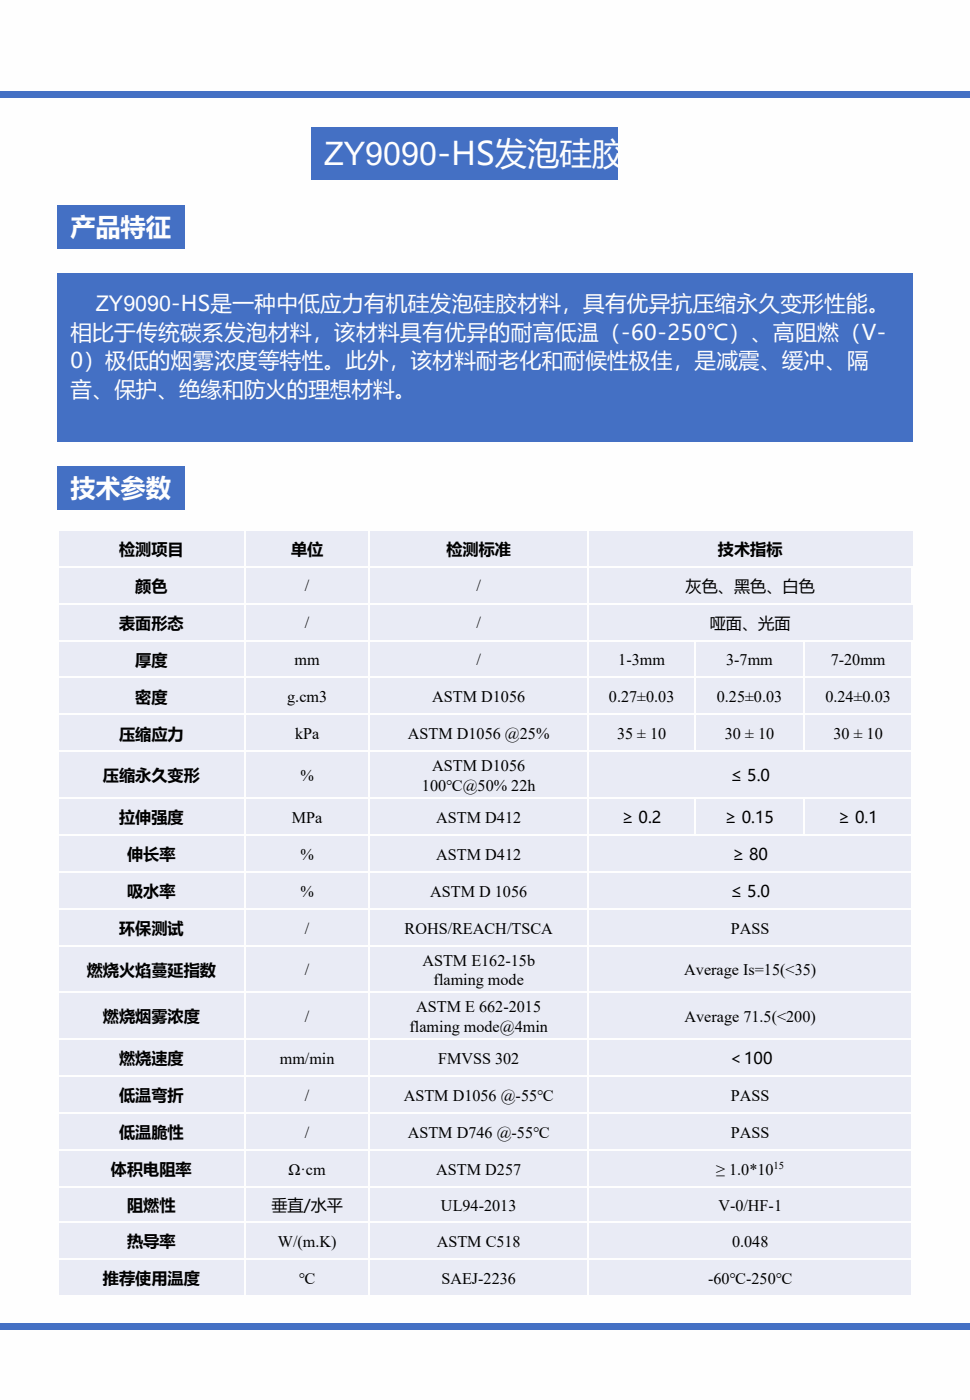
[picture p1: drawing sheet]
<svg xmlns="http://www.w3.org/2000/svg" width="190mm" height="275mm" viewBox="0 0 190 275" stroke-linecap="round" stroke-linejoin="round" font-family="sans-serif">
<defs><g id="words">
<text font-size="6.3" fill="#fefefe" x="63.6" y="32.5">ZY9090-HS发泡硅胶</text>
<g font-size="5" fill="#fefefe">
<text x="13.8" y="46.4">产品特征</text>
<text x="13.8" y="97.8">技术参数</text>
</g>
<g font-size="4.2" fill="#fefefe">
<text x="18.8" y="61.2">ZY9090-HS是一种中低应力有机硅发泡硅胶材料，具有优异抗压缩永久变形性能。</text>
<text x="13.8" y="66.8">相比于传统碳系发泡材料，该材料具有优异的耐高低温（-60-250℃）、高阻燃（V-</text>
<text x="13.8" y="72.4">0）极低的烟雾浓度等特性。此外，该材料耐老化和耐候性极佳，是减震、缓冲、隔</text>
<text x="13.8" y="77.9">音、保护、绝缘和防火的理想材料。</text>
</g>
<g font-size="3.2">
<text x="23.4" y="109.1">检测项目</text>
<text x="57.1" y="109.1">单位</text>
<text x="87.7" y="109.1">检测标准</text>
<text x="141" y="109.1">技术指标</text>
<text x="26.5" y="116.3">颜色</text>
<text x="59.9" y="116.2">/</text>
<text x="93.6" y="116.2">/</text>
<text x="134.6" y="116.3">灰色、黑色、白色</text>
<text x="23.4" y="123.6">表面形态</text>
<text x="59.9" y="123.5">/</text>
<text x="93.6" y="123.5">/</text>
<text x="139.4" y="123.6">哑面、光面</text>
<text x="26.5" y="130.9">厚度</text>
<text x="57.9" y="130.8">mm</text>
<text x="93.6" y="130.8">/</text>
<text x="121.4" y="130.8">1-3mm</text>
<text x="142.6" y="130.8">3-7mm</text>
<text x="163.1" y="130.8">7-20mm</text>
<text x="26.5" y="138.1">密度</text>
<text x="56.4" y="138">g.cm3</text>
<text x="84.9" y="138">ASTM D1056</text>
<text x="119.6" y="138">0.27±0.03</text>
<text x="140.8" y="138">0.25±0.03</text>
<text x="162.1" y="138">0.24±0.03</text>
<text x="23.4" y="145.4">压缩应力</text>
<text x="57.9" y="145.3">kPa</text>
<text x="80.1" y="145.3">ASTM D1056 @25%</text>
<text x="121.2" y="145.3">35 ± 10</text>
<text x="142.4" y="145.3">30 ± 10</text>
<text x="163.7" y="145.3">30 ± 10</text>
<text x="20.2" y="153.6">压缩永久变形</text>
<text x="59" y="153.5">%</text>
<text x="82.9" y="155.4">100℃@50% 22h</text>
<text x="84.9" y="151.6">ASTM D1056</text>
<text x="143.4" y="153.6">≤ 5.0</text>
<text x="23.4" y="161.8">拉伸强度</text>
<text x="57.3" y="161.7">MPa</text>
<text x="85.7" y="161.7">ASTM D412</text>
<text x="122.1" y="161.8">≥ 0.2</text>
<text x="142.4" y="161.8">≥ 0.15</text>
<text x="164.6" y="161.8">≥ 0.1</text>
<text x="25" y="169.1">伸长率</text>
<text x="59" y="169">%</text>
<text x="85.7" y="169">ASTM D412</text>
<text x="143.8" y="169.1">≥ 80</text>
<text x="25" y="176.3">吸水率</text>
<text x="59" y="176.2">%</text>
<text x="84.5" y="176.2">ASTM D 1056</text>
<text x="143.4" y="176.3">≤ 5.0</text>
<text x="23.4" y="183.6">环保测试</text>
<text x="59.9" y="183.5">/</text>
<text x="79.5" y="183.5">ROHS/REACH/TSCA</text>
<text x="143.5" y="183.5">PASS</text>
<text x="17" y="191.8">燃烧火焰蔓延指数</text>
<text x="59.9" y="191.7">/</text>
<text x="83" y="189.8">ASTM E162-15b</text>
<text x="134.4" y="191.7">Average Is=15(&lt;35)</text>
<text x="85.2" y="193.6">flaming mode</text>
<text x="20.2" y="201">燃烧烟雾浓度</text>
<text x="59.9" y="200.9">/</text>
<text x="80.4" y="202.8">flaming mode@4min</text>
<text x="81.8" y="198.9">ASTM E 662-2015</text>
<text x="134.4" y="200.9">Average 71.5(&lt;200)</text>
<text x="23.4" y="209.2">燃烧速度</text>
<text x="54.9" y="209.1">mm/min</text>
<text x="86" y="209.1">FMVSS 302</text>
<text x="142.9" y="209.2">＜100</text>
<text x="23.4" y="216.4">低温弯折</text>
<text x="59.9" y="216.3">/</text>
<text x="79.3" y="216.3">ASTM D1056 @-55℃</text>
<text x="143.5" y="216.3">PASS</text>
<text x="23.4" y="223.7">低温脆性</text>
<text x="59.9" y="223.6">/</text>
<text x="80.1" y="223.6">ASTM D746 @-55℃</text>
<text x="143.5" y="223.6">PASS</text>
<text x="21.8" y="231">体积电阻率</text>
<text x="56.7" y="230.9">Ω·cm</text>
<text x="85.7" y="230.9">ASTM D257</text>
<text x="140.7" y="230.9">≥ 1.0*10</text>
<text x="25" y="238">阻燃性</text>
<text x="53.3" y="238">垂直/水平</text>
<text x="86.6" y="237.9">UL94-2013</text>
<text x="141.1" y="237.9">V-0/HF-1</text>
<text x="25" y="245.1">热导率</text>
<text x="54.6" y="245">W/(m.K)</text>
<text x="85.8" y="245">ASTM C518</text>
<text x="143.8" y="245">0.048</text>
<text x="20.2" y="252.4">推荐使用温度</text>
<text x="58.7" y="252.3">℃</text>
<text x="86.7" y="252.3">SAEJ-2236</text>
<text x="139.1" y="252.3">-60℃-250℃</text>
</g>
<text font-size="2.1" x="151.9" y="229.7">15</text>
</g></defs>
<path d="M0 0h190.5v275.2h-190.5z" fill-rule="evenodd" fill="#fefefe"/>
<g fill="#4470c4">
<path d="M61.1 25h60.1v10.2h-60.1z" fill-rule="evenodd"/>
<path d="M0 17.9h190.5v1.3h-190.5z" fill-rule="evenodd"/>
<path d="M11.3 40.3h25.1v8.5h-25.1z" fill-rule="evenodd"/>
<path d="M11.3 91.7h25.1v8.5h-25.1z" fill-rule="evenodd"/>
<path d="M11.3 53.7h168v33.1h-168z" fill-rule="evenodd"/>
<path d="M0 260.1h190.5v1.3h-190.5z" fill-rule="evenodd"/>
</g>
<g fill="#e9ebf5">
<path d="M11.3 104.1h36.8v7.2h-36.8z" fill-rule="evenodd"/>
<path d="M48.1 104.1h24.5v7.2h-24.5z" fill-rule="evenodd"/>
<path d="M72.6 104.1h42.9v7.2h-42.9z" fill-rule="evenodd"/>
<path d="M115.5 104.1h63.7v7.2h-63.7z" fill-rule="evenodd"/>
<path d="M11.3 111.3h36.8v7.4h-36.8z" fill-rule="evenodd"/>
<path d="M48.1 111.3h24.5v7.4h-24.5z" fill-rule="evenodd"/>
<path d="M72.6 111.3h42.9v7.4h-42.9z" fill-rule="evenodd"/>
<path d="M115.5 111.3h63.7v7.4h-63.7z" fill-rule="evenodd"/>
<path d="M11.3 118.7h36.8v7.2h-36.8z" fill-rule="evenodd"/>
<path d="M48.1 118.7h24.5v7.2h-24.5z" fill-rule="evenodd"/>
<path d="M72.6 118.7h42.9v7.2h-42.9z" fill-rule="evenodd"/>
<path d="M115.5 118.7h63.7v7.2h-63.7z" fill-rule="evenodd"/>
<path d="M11.3 125.9h36.8v7.2h-36.8z" fill-rule="evenodd"/>
<path d="M48.1 125.9h24.5v7.2h-24.5z" fill-rule="evenodd"/>
<path d="M72.6 125.9h42.9v7.2h-42.9z" fill-rule="evenodd"/>
<path d="M115.5 125.9h21v7.2h-21z" fill-rule="evenodd"/>
<path d="M136.5 125.9h21.4v7.2h-21.4z" fill-rule="evenodd"/>
<path d="M157.9 125.9h21.3v7.2h-21.3z" fill-rule="evenodd"/>
<path d="M11.3 133.1h36.8v7.3h-36.8z" fill-rule="evenodd"/>
<path d="M48.1 133.1h24.5v7.3h-24.5z" fill-rule="evenodd"/>
<path d="M72.6 133.1h42.9v7.3h-42.9z" fill-rule="evenodd"/>
<path d="M115.5 133.1h21v7.3h-21z" fill-rule="evenodd"/>
<path d="M136.5 133.1h21.4v7.3h-21.4z" fill-rule="evenodd"/>
<path d="M157.9 133.1h21.3v7.3h-21.3z" fill-rule="evenodd"/>
<path d="M11.3 140.4h36.8v7.3h-36.8z" fill-rule="evenodd"/>
<path d="M48.1 140.4h24.5v7.3h-24.5z" fill-rule="evenodd"/>
<path d="M72.6 140.4h42.9v7.3h-42.9z" fill-rule="evenodd"/>
<path d="M115.5 140.4h21v7.3h-21z" fill-rule="evenodd"/>
<path d="M136.5 140.4h21.4v7.3h-21.4z" fill-rule="evenodd"/>
<path d="M157.9 140.4h21.3v7.3h-21.3z" fill-rule="evenodd"/>
<path d="M11.3 147.7h36.8v9.1h-36.8z" fill-rule="evenodd"/>
<path d="M48.1 147.7h24.5v9.1h-24.5z" fill-rule="evenodd"/>
<path d="M72.6 147.7h42.9v9.1h-42.9z" fill-rule="evenodd"/>
<path d="M115.5 147.7h63.7v9.1h-63.7z" fill-rule="evenodd"/>
<path d="M11.3 156.8h36.8v7.3h-36.8z" fill-rule="evenodd"/>
<path d="M48.1 156.8h24.5v7.3h-24.5z" fill-rule="evenodd"/>
<path d="M72.6 156.8h42.9v7.3h-42.9z" fill-rule="evenodd"/>
<path d="M115.5 156.8h21v7.3h-21z" fill-rule="evenodd"/>
<path d="M136.5 156.8h21.4v7.3h-21.4z" fill-rule="evenodd"/>
<path d="M157.9 156.8h21.3v7.3h-21.3z" fill-rule="evenodd"/>
<path d="M11.3 164.1h36.8v7.3h-36.8z" fill-rule="evenodd"/>
<path d="M48.1 164.1h24.5v7.3h-24.5z" fill-rule="evenodd"/>
<path d="M72.6 164.1h42.9v7.3h-42.9z" fill-rule="evenodd"/>
<path d="M115.5 164.1h63.7v7.3h-63.7z" fill-rule="evenodd"/>
<path d="M11.3 171.4h36.8v7.2h-36.8z" fill-rule="evenodd"/>
<path d="M48.1 171.4h24.5v7.2h-24.5z" fill-rule="evenodd"/>
<path d="M72.6 171.4h42.9v7.2h-42.9z" fill-rule="evenodd"/>
<path d="M115.5 171.4h63.7v7.2h-63.7z" fill-rule="evenodd"/>
<path d="M11.3 178.6h36.8v7.3h-36.8z" fill-rule="evenodd"/>
<path d="M48.1 178.6h24.5v7.3h-24.5z" fill-rule="evenodd"/>
<path d="M72.6 178.6h42.9v7.3h-42.9z" fill-rule="evenodd"/>
<path d="M115.5 178.6h63.7v7.3h-63.7z" fill-rule="evenodd"/>
<path d="M11.3 185.9h36.8v9.2h-36.8z" fill-rule="evenodd"/>
<path d="M48.1 185.9h24.5v9.2h-24.5z" fill-rule="evenodd"/>
<path d="M72.6 185.9h42.9v9.2h-42.9z" fill-rule="evenodd"/>
<path d="M115.5 185.9h63.7v9.2h-63.7z" fill-rule="evenodd"/>
<path d="M11.3 195.1h36.8v9.1h-36.8z" fill-rule="evenodd"/>
<path d="M48.1 195.1h24.5v9.1h-24.5z" fill-rule="evenodd"/>
<path d="M72.6 195.1h42.9v9.1h-42.9z" fill-rule="evenodd"/>
<path d="M115.5 195.1h63.7v9.1h-63.7z" fill-rule="evenodd"/>
<path d="M11.3 204.2h36.8v7.3h-36.8z" fill-rule="evenodd"/>
<path d="M48.1 204.2h24.5v7.3h-24.5z" fill-rule="evenodd"/>
<path d="M72.6 204.2h42.9v7.3h-42.9z" fill-rule="evenodd"/>
<path d="M115.5 204.2h63.7v7.3h-63.7z" fill-rule="evenodd"/>
<path d="M11.3 211.5h36.8v7.2h-36.8z" fill-rule="evenodd"/>
<path d="M48.1 211.5h24.5v7.2h-24.5z" fill-rule="evenodd"/>
<path d="M72.6 211.5h42.9v7.2h-42.9z" fill-rule="evenodd"/>
<path d="M115.5 211.5h63.7v7.2h-63.7z" fill-rule="evenodd"/>
<path d="M11.3 218.7h36.8v7.3h-36.8z" fill-rule="evenodd"/>
<path d="M48.1 218.7h24.5v7.3h-24.5z" fill-rule="evenodd"/>
<path d="M72.6 218.7h42.9v7.3h-42.9z" fill-rule="evenodd"/>
<path d="M115.5 218.7h63.7v7.3h-63.7z" fill-rule="evenodd"/>
<path d="M11.3 226h36.8v7.3h-36.8z" fill-rule="evenodd"/>
<path d="M48.1 226h24.5v7.3h-24.5z" fill-rule="evenodd"/>
<path d="M72.6 226h42.9v7.3h-42.9z" fill-rule="evenodd"/>
<path d="M115.5 226h63.7v7.3h-63.7z" fill-rule="evenodd"/>
<path d="M11.3 233.3h36.8v6.9h-36.8z" fill-rule="evenodd"/>
<path d="M48.1 233.3h24.5v6.9h-24.5z" fill-rule="evenodd"/>
<path d="M72.6 233.3h42.9v6.9h-42.9z" fill-rule="evenodd"/>
<path d="M115.5 233.3h63.7v6.9h-63.7z" fill-rule="evenodd"/>
<path d="M11.3 240.2h36.8v7.2h-36.8z" fill-rule="evenodd"/>
<path d="M48.1 240.2h24.5v7.2h-24.5z" fill-rule="evenodd"/>
<path d="M72.6 240.2h42.9v7.2h-42.9z" fill-rule="evenodd"/>
<path d="M115.5 240.2h63.7v7.2h-63.7z" fill-rule="evenodd"/>
<path d="M11.3 247.4h36.8v7.3h-36.8z" fill-rule="evenodd"/>
<path d="M48.1 247.4h24.5v7.3h-24.5z" fill-rule="evenodd"/>
<path d="M72.6 247.4h42.9v7.3h-42.9z" fill-rule="evenodd"/>
<path d="M115.5 247.4h63.7v7.3h-63.7z" fill-rule="evenodd"/>
</g>
<g fill="none" stroke="#fefefe" stroke-width=".35">
<path d="M11.3 111.4h167.9v7.2h-167.9M48.1 104.1v150.6M72.5 104.1v150.6M115.5 104.1v150.6M179.2 104.1h-167.9v150.6h167.9v-128.8h-167.9M11.3 133.2h167.9M136.5 125.9v21.8M157.9 125.9v21.8M11.3 140.4h167.9M11.3 147.7h167.9M11.3 156.8h167.9M136.5 156.8v7.3"/>
<path d="M157.9 156.8v7.3M11.3 164.1h167.9M11.3 171.4h167.9M11.3 178.6h167.9M11.3 185.9h167.9M11.3 195.1h167.9M11.3 204.2h167.9M11.3 211.5h167.9M11.3 218.7h167.9M11.3 226h167.9M11.3 233.3h167.9M11.3 240.2h167.9"/>
<path d="M11.3 247.5h167.9"/>
</g>
<use href="#words"/>
</svg>
